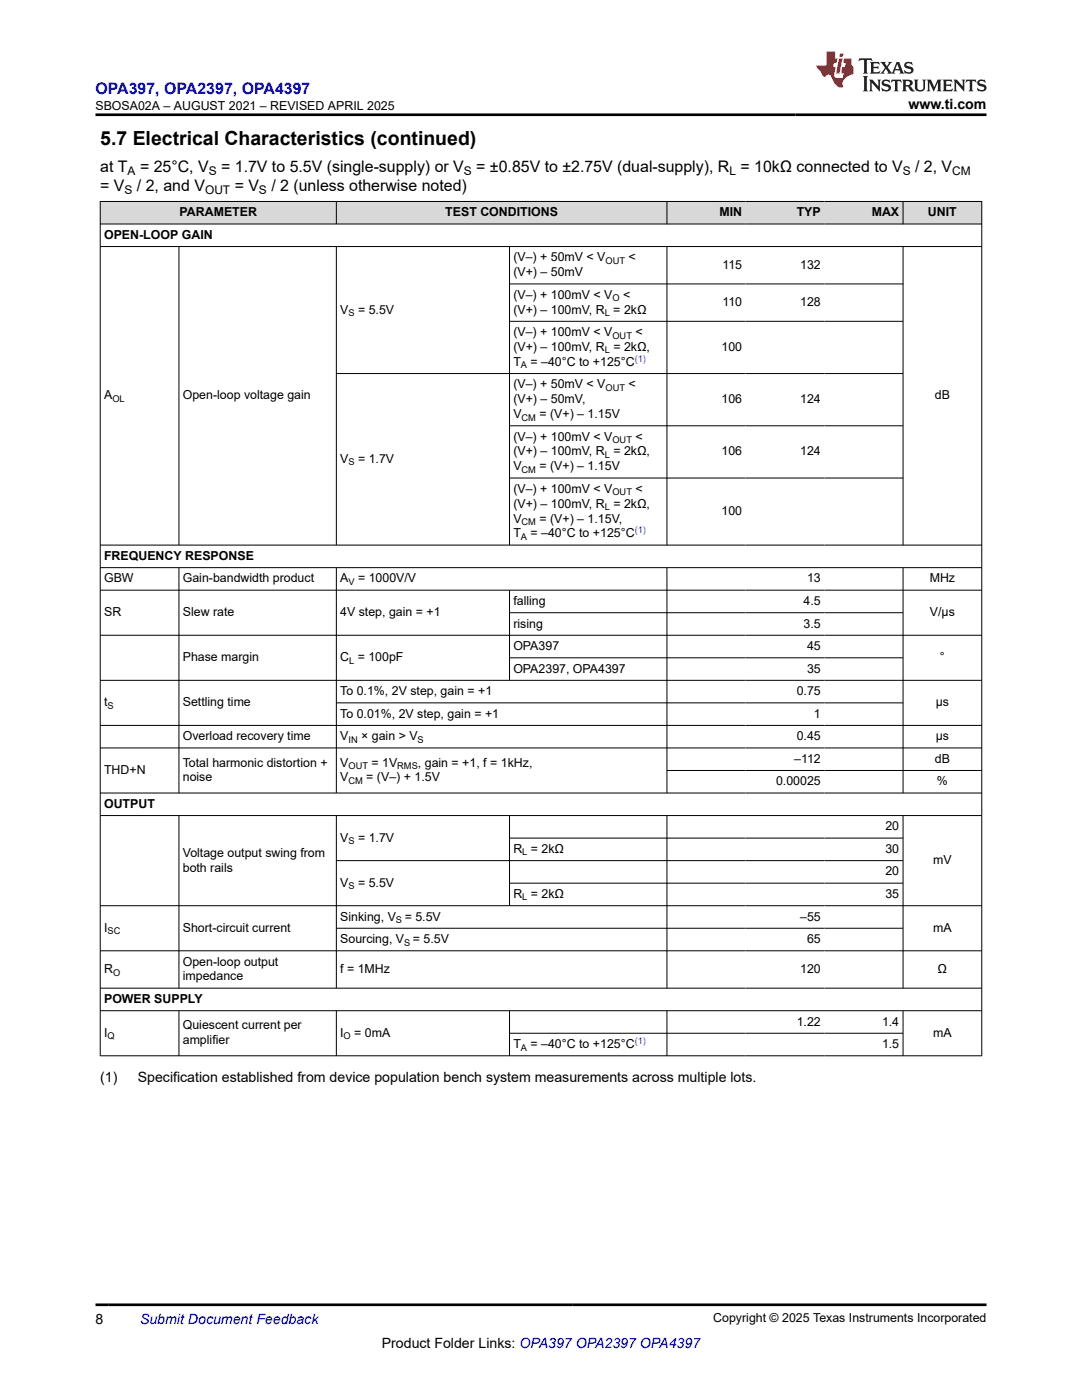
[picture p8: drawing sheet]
<svg xmlns="http://www.w3.org/2000/svg" width="216mm" height="279mm" viewBox="0 0 216 279" stroke-linecap="round" stroke-linejoin="round" font-family="sans-serif">
<defs><g id="words">
<text font-size="3.9" x="20" y="28.8">5.7 Electrical Characteristics (continued)</text>
<text font-size="3.2" fill="#00f" x="19" y="18.7">OPA397, OPA2397, OPA4397</text>
<g font-size="3.2">
<text x="20" y="34.3">at T</text>
<text x="27.9" y="34.3">= 25°C, V</text>
<text x="44.1" y="34.3">= 1.7V to 5.5V (single-supply) or V</text>
<text x="95" y="34.3">= ±0.85V to ±2.75V (dual-supply), R = 10kΩ connected to V</text>
<text x="182.6" y="34.3">/ 2, V</text>
<text x="20" y="38.1">= V</text>
<text x="27.3" y="38.1">/ 2, and V</text>
<text x="46.8" y="38.1">= V</text>
<text x="54.1" y="38.1">/ 2 (unless otherwise noted)</text>
</g>
<g font-size="2.8">
<text x="181.3" y="21.8">www.ti.com</text>
<text x="20" y="215.9">(1)</text>
<text x="27.5" y="215.9">Specification established from device population bench system measurements across multiple lots.</text>
<text x="19" y="264.2">8</text>
<text x="76.2" y="269">Product Folder Links: OPA397 OPA2397 OPA4397</text>
</g>
<text font-size="2.8" fill="#00f" x="27.9" y="264.2">Submit Document Feedback</text>
<g font-size="2.5">
<text x="19" y="21.9">SBOSA02A – AUGUST 2021 – REVISED APRIL 2025</text>
<text x="20.8" y="47.7">OPEN-LOOP GAIN</text>
<text x="35.8" y="43.2">PARAMETER</text>
<text x="88.8" y="43.2">TEST CONDITIONS</text>
<text x="143.6" y="43.2">MIN</text>
<text x="159" y="43.2">TYP</text>
<text x="173.9" y="43.2">MAX</text>
<text x="185.2" y="43.2">UNIT</text>
<text x="102.4" y="52.2">(V–) + 50mV &lt; V</text>
<text x="125.4" y="52.2">&lt;</text>
<text x="144.1" y="53.6">115</text>
<text x="159.7" y="53.6">132</text>
<text x="102.4" y="55.1">(V+) – 50mV</text>
<text x="102.4" y="59.6">(V–) + 100mV &lt; V</text>
<text x="124.3" y="59.6">&lt;</text>
<text x="67.9" y="62.6">V</text>
<text x="71.5" y="62.6">= 5.5V</text>
<text x="102.4" y="62.6">(V+) – 100mV, R = 2kΩ</text>
<text x="144.1" y="61.1">110</text>
<text x="159.7" y="61.1">128</text>
<text x="102.4" y="70.1">(V+) – 100mV, R = 2kΩ,</text>
<text x="102.4" y="67.1">(V–) + 100mV &lt; V</text>
<text x="126.8" y="67.1">&lt;</text>
<text x="144" y="70.1">100</text>
<text x="102.4" y="73">T</text>
<text x="102.4" y="77.5">(V–) + 50mV &lt; V</text>
<text x="105.9" y="73">= –40°C to +125°C</text>
<text x="125.4" y="77.5">&lt;</text>
<text x="20.8" y="79.7">A</text>
<text x="36.5" y="79.7">Open-loop voltage gain</text>
<text x="102.4" y="80.5">(V+) – 50mV,</text>
<text x="102.4" y="83.4">V</text>
<text x="107.6" y="83.4">= (V+) – 1.15V</text>
<text x="144" y="80.5">106</text>
<text x="159.7" y="80.5">124</text>
<text x="186.5" y="79.7">dB</text>
<text x="102.4" y="87.9">(V–) + 100mV &lt; V</text>
<text x="126.8" y="87.9">&lt;</text>
<text x="67.9" y="92.4">V</text>
<text x="71.5" y="92.4">= 1.7V</text>
<text x="102.4" y="93.9">V</text>
<text x="102.4" y="90.9">(V+) – 100mV, R = 2kΩ,</text>
<text x="107.6" y="93.9">= (V+) – 1.15V</text>
<text x="144" y="90.9">106</text>
<text x="159.7" y="90.9">124</text>
<text x="102.4" y="101.3">(V+) – 100mV, R = 2kΩ,</text>
<text x="102.4" y="98.4">(V–) + 100mV &lt; V</text>
<text x="126.8" y="98.4">&lt;</text>
<text x="102.4" y="104.3">V</text>
<text x="102.4" y="107.3">T</text>
<text x="105.9" y="107.3">= –40°C to +125°C</text>
<text x="107.6" y="104.3">= (V+) – 1.15V,</text>
<text x="144" y="102.8">100</text>
<text x="20.8" y="111.7">FREQUENCY RESPONSE</text>
<text x="20.8" y="116.2">GBW</text>
<text x="36.5" y="116.2">Gain-bandwidth product</text>
<text x="67.9" y="116.2">A</text>
<text x="71.5" y="116.2">= 1000V/V</text>
<text x="161" y="116.2">13</text>
<text x="185.5" y="116.2">MHz</text>
<text x="20.8" y="123">SR</text>
<text x="36.5" y="123">Slew rate</text>
<text x="67.9" y="123">4V step, gain = +1</text>
<text x="102.4" y="120.7">falling</text>
<text x="102.4" y="125.2">rising</text>
<text x="160.4" y="120.7">4.5</text>
<text x="160.4" y="125.2">3.5</text>
<text x="185.6" y="123">V/μs</text>
<text x="36.5" y="132">Phase margin</text>
<text x="67.9" y="132">C = 100pF</text>
<text x="102.4" y="129.7">OPA397</text>
<text x="161" y="129.7">45</text>
<text x="187.6" y="132">°</text>
<text x="102.4" y="134.2">OPA2397, OPA4397</text>
<text x="161" y="134.2">35</text>
<text x="20.8" y="141">t</text>
<text x="36.5" y="141">Settling time</text>
<text x="67.9" y="138.7">To 0.1%, 2V step, gain = +1</text>
<text x="67.9" y="143.2">To 0.01%, 2V step, gain = +1</text>
<text x="159" y="138.7">0.75</text>
<text x="162.4" y="143.2">1</text>
<text x="186.7" y="141">μs</text>
<text x="36.5" y="147.7">Overload recovery time</text>
<text x="67.9" y="147.7">V</text>
<text x="72.1" y="147.7">× gain &gt; V</text>
<text x="159" y="147.7">0.45</text>
<text x="186.7" y="147.7">μs</text>
<text x="20.8" y="154.5">THD+N</text>
<text x="36.5" y="153">Total harmonic distortion +</text>
<text x="36.5" y="156">noise</text>
<text x="67.9" y="156">V</text>
<text x="67.9" y="153">V</text>
<text x="73.1" y="156">= (V–) + 1.5V</text>
<text x="74.1" y="153">= 1V</text>
<text x="83.4" y="153">, gain = +1, f = 1kHz,</text>
<text x="158.5" y="152.2">–112</text>
<text x="186.5" y="152.2">dB</text>
<text x="20.8" y="161.2">OUTPUT</text>
<text x="154.9" y="156.7">0.00025</text>
<text x="186.9" y="156.7">%</text>
<text x="67.9" y="168">V</text>
<text x="71.5" y="168">= 1.7V</text>
<text x="176.7" y="165.7">20</text>
<text x="36.5" y="171">Voltage output swing from</text>
<text x="36.5" y="174">both rails</text>
<text x="102.4" y="170.2">R = 2kΩ</text>
<text x="176.7" y="170.2">30</text>
<text x="186.2" y="172.5">mV</text>
<text x="67.9" y="177">V</text>
<text x="71.5" y="177">= 5.5V</text>
<text x="102.4" y="179.2">R = 2kΩ</text>
<text x="176.7" y="174.7">20</text>
<text x="176.7" y="179.2">35</text>
<text x="20.8" y="186">I</text>
<text x="36.5" y="186">Short-circuit current</text>
<text x="67.9" y="183.7">Sinking, V</text>
<text x="80.8" y="183.7">= 5.5V</text>
<text x="159.7" y="183.7">–55</text>
<text x="186.2" y="186">mA</text>
<text x="67.9" y="188.2">Sourcing, V</text>
<text x="82.4" y="188.2">= 5.5V</text>
<text x="161" y="188.2">65</text>
<text x="20.8" y="194.2">R</text>
<text x="36.5" y="192.7">Open-loop output</text>
<text x="36.5" y="195.7">impedance</text>
<text x="67.9" y="194.2">f = 1MHz</text>
<text x="159.7" y="194.2">120</text>
<text x="187.1" y="194.2">Ω</text>
<text x="20.8" y="200.2">POWER SUPPLY</text>
<text x="20.8" y="206.9">I</text>
<text x="36.5" y="205.4">Quiescent current per</text>
<text x="36.5" y="208.4">amplifier</text>
<text x="67.9" y="206.9">I</text>
<text x="70.7" y="206.9">= 0mA</text>
<text x="102.4" y="209.2">T</text>
<text x="105.9" y="209.2">= –40°C to +125°C</text>
<text x="159" y="204.7">1.22</text>
<text x="176" y="204.7">1.4</text>
<text x="176" y="209.2">1.5</text>
<text x="186.2" y="206.9">mA</text>
<text x="142.3" y="263.9">Copyright © 2025 Texas Instruments Incorporated</text>
</g>
<g font-size="2.4">
<text x="25.5" y="34.9">A</text>
<text x="41.7" y="34.9">S</text>
<text x="92.6" y="34.9">S</text>
<text x="145.6" y="34.9">L</text>
<text x="180.1" y="34.9">S</text>
<text x="190" y="34.9">CM</text>
<text x="24.9" y="38.7">S</text>
<text x="40.9" y="38.7">OUT</text>
<text x="51.7" y="38.7">S</text>
</g>
<g font-size="1.9">
<text x="120.8" y="52.7">OUT</text>
<text x="69.5" y="63.1">S</text>
<text x="120.7" y="63.1">L</text>
<text x="122.2" y="60.1">O</text>
<text x="120.7" y="70.5">L</text>
<text x="122.2" y="67.6">OUT</text>
<text x="103.9" y="73.5">A</text>
<text x="22.4" y="80.2">OL</text>
<text x="104.1" y="83.9">CM</text>
<text x="120.8" y="78">OUT</text>
<text x="122.2" y="88.4">OUT</text>
<text x="69.5" y="92.9">S</text>
<text x="104.1" y="94.4">CM</text>
<text x="120.7" y="91.4">L</text>
<text x="120.7" y="101.8">L</text>
<text x="122.2" y="98.9">OUT</text>
<text x="103.9" y="107.7">A</text>
<text x="104.1" y="104.8">CM</text>
<text x="69.5" y="116.7">V</text>
<text x="69.7" y="132.5">L</text>
<text x="21.5" y="141.5">S</text>
<text x="69.5" y="148.2">IN</text>
<text x="83.3" y="148.2">S</text>
<text x="69.5" y="153.5">OUT</text>
<text x="79.3" y="153.5">RMS</text>
<text x="69.5" y="156.5">CM</text>
<text x="69.5" y="168.5">S</text>
<text x="104.2" y="170.7">L</text>
<text x="69.5" y="177.5">S</text>
<text x="104.2" y="179.7">L</text>
<text x="79" y="184.2">S</text>
<text x="21.5" y="186.5">SC</text>
<text x="80.6" y="188.7">S</text>
<text x="22.6" y="194.7">O</text>
<text x="21.5" y="207.4">Q</text>
<text x="68.6" y="207.4">O</text>
<text x="103.9" y="209.7">A</text>
</g>
<g font-size="1.9" fill="#00f">
<text x="126.6" y="72.2">(1)</text>
<text x="126.6" y="106.4">(1)</text>
<text x="126.6" y="208.3">(1)</text>
</g>
</g></defs>
<g fill="#d8d8d8">
<path d="M20 40.2h175.9v4.5h-175.9z" fill-rule="evenodd"/>
<path d="M20.1 40.3h47v4.3h-47z" fill-rule="evenodd"/>
<path d="M67.2 40.3h65.8v4.3h-65.8z" fill-rule="evenodd"/>
<path d="M133.1 40.3h15.7v4.3h-15.7z" fill-rule="evenodd"/>
<path d="M148.8 40.3h15.7v4.3h-15.7z" fill-rule="evenodd"/>
<path d="M164.5 40.3h15.6v4.3h-15.6z" fill-rule="evenodd"/>
<path d="M180.3 40.3h15.5v4.3h-15.5z" fill-rule="evenodd"/>
</g>
<g fill="none" stroke="#000" stroke-width=".2">
<path d="M19.9 40.2h176.1M19.9 44.7h176.1M19.9 49.2h176.1M20 40.1v170.7M35.7 49.2v59.6M67.1 40.1v4.7M67.1 49.2v59.6M101.7 49.2v59.6M101.7 56.7h78.6M133.1 40.1v4.7M133.1 49.2v59.6M180.2 40.1v4.7"/>
<path d="M180.2 49.2v59.6M195.9 40.1v170.7M67.1 74.6h113.2M101.7 64.1h78.6M101.7 85h78.6M101.7 95.4h78.6M19.9 108.8h176.1M19.9 113.3h176.1M19.9 117.8h176.1M35.7 113.3v45M67.1 113.3v45M101.7 117.8v18"/>
<path d="M133.1 113.3v45M180.2 113.3v45M19.9 126.8h176.1M19.9 135.8h176.1M101.7 122.3h78.6M101.7 131.3h78.6M19.9 144.8h176.1M19.9 149.3h176.1M19.9 158.3h176.1M67.1 140.3h113.2M133.1 153.8h62.9M19.9 162.8h176.1"/>
<path d="M35.7 162.8v34.5M67.1 162.8v34.5M67.1 171.8h113.2M101.7 162.8v18M101.7 167.3h78.6M101.7 176.3h78.6M133.1 162.8v34.5M180.2 162.8v34.5M19.9 180.8h176.1M19.9 189.8h176.1M19.9 197.2h176.1M67.1 185.3h113.2"/>
<path d="M19.9 201.7h176.1M19.9 210.7h176.1M35.7 201.7v9.1M67.1 201.7v9.1M101.7 201.7v9.1M101.7 206.2h78.6M133.1 201.7v9.1M180.2 201.7v9.1"/>
</g>
<path d="M171.5 11.6l-.2 .6 .5-.2h.6v.1v2.2l-.2 .4h1l-.2-.4v-2.2v-.1h.5l.6 .2-.2-.6zM173.6 12.4l.2 .3v1.6l-.2 .4h1.9l.1-.6a1.08 1.08 0 0 1-1.3 .2v-.7h.6l.4 .2v-.7l-.4 .2h-.6v-.5l.2-.2a1 1 0 0 1 1 .3l-.1-.5zM175.7 12.4l.9 1.1-1 1.2h.9l-.2-.2 .5-.8 .4 .8-.2 .2h1.6l-.2-.2 .2-.5h.9l.1 .5-.1 .2h.9l-.2-.4-.8-1.9h-.5l-.9 2.1-.9-1.1 .9-1h-.8l.2 .2-.4 .6-.4-.6 .2-.2zM179 12.8l.4 1h-.7zM180.7 12.5a.65 .65 0 0 0-.2 .7 .65 .65 0 0 0 .6 .5l.6 .1 .1 .3a.79 .79 0 0 1-.7 .4 .79 .79 0 0 1-.7-.5l.1 .7 .2-.1a.93 .93 0 0 0 1.1 0 .93 .93 0 0 0 .4-.9 1.46 1.46 0 0 0-1.2-.6l-.1-.3a1.09 1.09 0 0 1 1.2 .2l-.2-.6-.1 .1-.5-.2zM172.2 15.2l.2 .4v2.2l-.2 .4h1l-.2-.4v-2.2l.2-.4zM173.4 15.9l.2 .4v1.5l-.2 .4h.8l-.3-.4 .1-1.3 1.6 1.8v-2l.2-.4h-.7l.1 .2 .1 1.1-1.2-1.3zM176.2 16a.65 .65 0 0 0-.2 .8 .65 .65 0 0 0 .6 .4l.6 .2 .1 .2a.79 .79 0 0 1-.7 .4 .79 .79 0 0 1-.7-.5l.1 .7 .2-.1a.93 .93 0 0 0 1.1 .1 .93 .93 0 0 0 .4-1 1.46 1.46 0 0 0-1.2-.5l-.1-.4a1.09 1.09 0 0 1 1.2 .2l-.1-.6-.2 .1-.5-.1zM177.9 15.9l-.1 .6a.63 .63 0 0 1 .8-.3v1.6l-.3 .4h1l-.2-.4v-1.6a.66 .66 0 0 1 .8 .3l-.1-.6zM180 15.9l.2 .4v1.5l-.2 .4h1l-.2-.2-.1-.7h.5l.1 .2a.79 .79 0 0 0 1.2 .6l-1-.9a.61 .61 0 0 0 .6-.6 .61 .61 0 0 0-.5-.7zM180.8 16.2h.1a.47 .47 0 0 1 .5 .1 .47 .47 0 0 1 .1 .5l-.1 .1-.7 .1zM182.3 15.9l.2 .2a2.27 2.27 0 0 0 .4 2 1.04 1.04 0 0 0 1.7-.7v-1.3l.2-.2h-.8l.2 .4v1.1a.6 .6 0 0 1-.6 .6 .6 .6 0 0 1-.6-.6v-1.1l.3-.4zM184.9 15.9l.2 .4v1.5l-.2 .4h.8l-.3-.4v-1.4l.9 1.9 .9-1.9v1.4l-.3 .4h1l-.2-.4v-1.5l.2-.4h-.8l-.7 1.5-.6-1.5zM188.1 15.9l.2 .4v1.5l-.2 .4h1.9l.1-.6a1.09 1.09 0 0 1-1.3 .2v-.7h.6l.4 .2v-.6l-.4 .2h-.6v-.6l.2-.1a1.01 1.01 0 0 1 1 .3l-.1-.6zM190.2 15.9l.3 .4v1.5l-.3 .4h.8l-.2-.4v-1.3l1.6 1.8v-2l.2-.4h-.7l.2 .2v1.1l-1.2-1.3zM192.8 15.9l-.1 .6a.63 .63 0 0 1 .8-.3v1.6l-.3 .4h1l-.2-.4v-1.6a.66 .66 0 0 1 .8 .3l-.1-.6zM195.2 16a.65 .65 0 0 0-.2 .8 .65 .65 0 0 0 .6 .4l.6 .2 .2 .2a.79 .79 0 0 1-.7 .4 .79 .79 0 0 1-.7-.5l.1 .7 .2-.1a.93 .93 0 0 0 1 .1 .93 .93 0 0 0 .5-1 1.46 1.46 0 0 0-1.3-.5v-.4a1.09 1.09 0 0 1 1.2 .2l-.2-.6-.2 .1-.5-.1z" fill="#231f20"/>
<path d="M164.9 10.3v2.7h-2l.1 .4 .8 1a.95 .95 0 0 0 1 .9 .59 .59 0 0 1 .5-.4 .59 .59 0 0 1 .5 .3l.4 .8a1.59 1.59 0 0 0 2.1 1.4 1.61 1.61 0 0 1 1-2.3l1-.3-.1-1.5a1.59 1.59 0 0 1-.3-1.7h-1.5l-.2 .9h.6l-.2 .9h-.5l-.2 .9v.3l.4 .1-.1 .9h-.7a.73 .73 0 0 1-1-.7l.3-1.5h-.5l.1-.9h.5l.2-.9h-.5v-1.3zM167.4 11.6l-.6 3.1h.7l.6-3.1zM167.6 10.7l-.1 .6h.7l.1-.6z" fill="#ed1c24"/>
<path d="M19 22.9h177.8M19 260.4h177.8" fill="none" stroke="#000" stroke-width=".53"/>
<use href="#words"/>
</svg>
